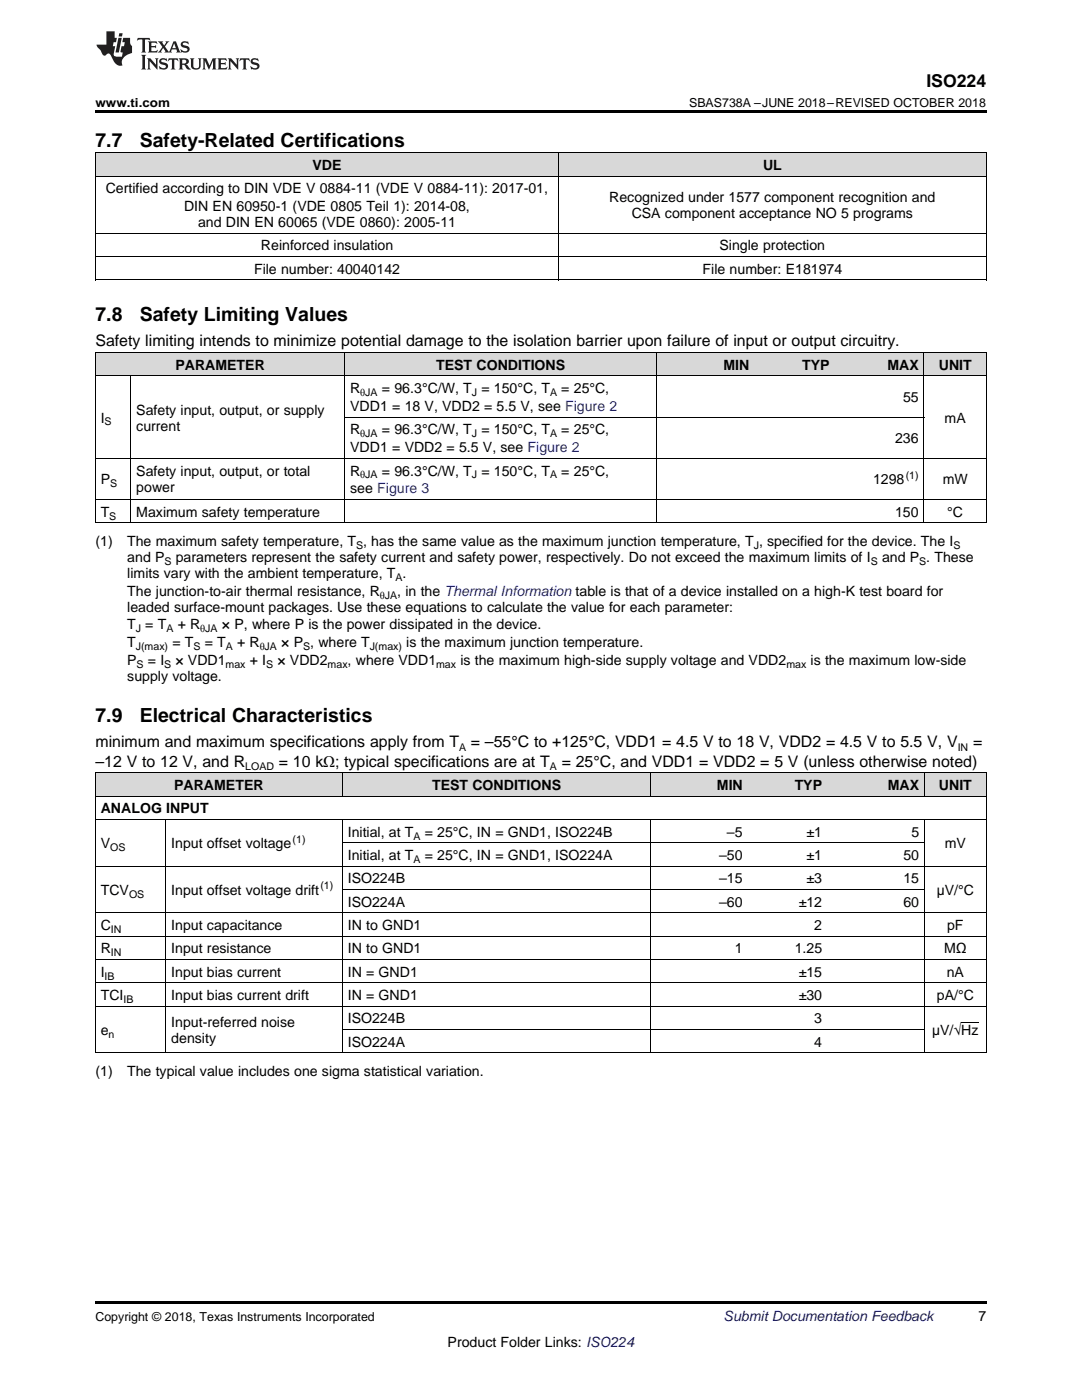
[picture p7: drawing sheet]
<svg xmlns="http://www.w3.org/2000/svg" width="216mm" height="279mm" viewBox="0 0 216 279" stroke-linecap="round" stroke-linejoin="round" font-family="sans-serif">
<defs><g id="words">
<g font-size="3.9">
<text x="19" y="29.3">7.7</text>
<text x="27.9" y="29.3">Safety-Related Certifications</text>
<text x="19" y="64">7.8</text>
<text x="27.9" y="64">Safety Limiting Values</text>
<text x="19" y="144">7.9</text>
<text x="27.9" y="144">Electrical Characteristics</text>
</g>
<text font-size="3.5" x="184.9" y="17.3">ISO224</text>
<g font-size="3.2">
<text x="19" y="69.1">Safety limiting intends to minimize potential damage to the isolation barrier upon failure of input or output circuitry.</text>
<text x="19" y="149.2">minimum and maximum specifications apply from T</text>
<text x="94" y="149.2">= –55°C to +125°C, VDD1 = 4.5 V to 18 V, VDD2 = 4.5 V to 5.5 V, V</text>
<text x="194.2" y="149.2">=</text>
<text x="19" y="153">–12 V to 12 V, and R</text>
<text x="55.6" y="153">= 10 kΩ; typical specifications are at T</text>
<text x="112.1" y="153">= 25°C, and VDD1 = VDD2 = 5 V (unless otherwise noted)</text>
</g>
<g font-size="2.8">
<text x="62.4" y="33.9">VDE</text>
<text x="152.3" y="33.9">UL</text>
<text x="21.1" y="38.6">Certified according to DIN VDE V 0884-11 (VDE V 0884-11): 2017-01,</text>
<text x="121.6" y="40.4">Recognized under 1577 component recognition and</text>
<text x="36.7" y="42.2">DIN EN 60950-1 (VDE 0805 Teil 1): 2014-08,</text>
<text x="39.5" y="45.3">and DIN EN 60065 (VDE 0860): 2005-11</text>
<text x="126" y="43.5">CSA component acceptance NO 5 programs</text>
<text x="52.1" y="50">Reinforced insulation</text>
<text x="143.6" y="50">Single protection</text>
<text x="50.7" y="54.6">File number: 40040142</text>
<text x="140.2" y="54.6">File number: E181974</text>
<text x="35" y="73.8">PARAMETER</text>
<text x="87" y="73.8">TEST CONDITIONS</text>
<text x="144.4" y="73.8">MIN</text>
<text x="160.1" y="73.8">TYP</text>
<text x="177.1" y="73.8">MAX</text>
<text x="187.3" y="73.8">UNIT</text>
<text x="27.2" y="82.8">Safety input, output, or supply</text>
<text x="69.9" y="78.5">R</text>
<text x="69.9" y="82">VDD1 = 18 V, VDD2 = 5.5 V, see Figure 2</text>
<text x="76.2" y="78.5">= 96.3°C/W, T = 150°C, T</text>
<text x="112" y="78.5">= 25°C,</text>
<text x="180.2" y="80.2">55</text>
<text x="20.1" y="84.3">I</text>
<text x="27.2" y="85.9">current</text>
<text x="69.9" y="86.7">R</text>
<text x="76.2" y="86.7">= 96.3°C/W, T = 150°C, T</text>
<text x="112" y="86.7">= 25°C,</text>
<text x="178.6" y="88.4">236</text>
<text x="188.5" y="84.3">mA</text>
<text x="27.2" y="95.1">Safety input, output, or total</text>
<text x="69.9" y="90.2">VDD1 = VDD2 = 5.5 V, see Figure 2</text>
<text x="69.9" y="94.9">R</text>
<text x="76.2" y="94.9">= 96.3°C/W, T = 150°C, T</text>
<text x="112" y="94.9">= 25°C,</text>
<text x="20.1" y="96.7">P</text>
<text x="27.2" y="98.2">power</text>
<text x="69.9" y="98.5">see Figure 3</text>
<text x="174.2" y="96.7">1298</text>
<text x="188.1" y="96.7">mW</text>
<text x="20.1" y="103.1">T</text>
<text x="27.2" y="103.1">Maximum safety temperature</text>
<text x="178.6" y="103.1">150</text>
<text x="189" y="103.1">°C</text>
<text x="19" y="109">(1)</text>
<text x="25.4" y="109">The maximum safety temperature, T , has the same value as the maximum junction temperature, T , specified for the device. The I</text>
<text x="25.4" y="112.1">and P</text>
<text x="35.1" y="112.1">parameters represent the safety current and safety power, respectively. Do not exceed the maximum limits of I</text>
<text x="176" y="112.1">and P . These</text>
<text x="25.4" y="115.3">limits vary with the ambient temperature, T .</text>
<text x="25.4" y="118.9">The junction-to-air thermal resistance, R</text>
<text x="79.3" y="118.9">, in the Thermal Information table is that of a device installed on a high-K test board for</text>
<text x="25.4" y="122.1">leaded surface-mount packages. Use these equations to calculate the value for each parameter:</text>
<text x="25.4" y="125.6">T = T</text>
<text x="35.5" y="125.6">+ R</text>
<text x="44.3" y="125.6">× P, where P is the power dissipated in the device.</text>
<text x="25.4" y="129.2">T</text>
<text x="34.4" y="129.2">= T</text>
<text x="40.9" y="129.2">= T</text>
<text x="47.3" y="129.2">+ R</text>
<text x="56.1" y="129.2">× P , where T</text>
<text x="81.1" y="129.2">is the maximum junction temperature.</text>
<text x="25.4" y="132.8">P</text>
<text x="25.4" y="135.9">supply voltage.</text>
<text x="29.5" y="132.8">= I</text>
<text x="35" y="132.8">× VDD1</text>
<text x="49.8" y="132.8">+ I</text>
<text x="55.4" y="132.8">× VDD2</text>
<text x="69.4" y="132.8">, where VDD1</text>
<text x="91.9" y="132.8">is the maximum high-side supply voltage and VDD2</text>
<text x="161.7" y="132.8">is the maximum low-side</text>
<text x="34.7" y="157.7">PARAMETER</text>
<text x="86.2" y="157.7">TEST CONDITIONS</text>
<text x="143.1" y="157.7">MIN</text>
<text x="158.6" y="157.7">TYP</text>
<text x="177.2" y="157.7">MAX</text>
<text x="187.4" y="157.7">UNIT</text>
<text x="20.1" y="162.3">ANALOG INPUT</text>
<text x="69.4" y="167">Initial, at T</text>
<text x="84.8" y="167">= 25°C, IN = GND1, ISO224B</text>
<text x="145.1" y="167">–5</text>
<text x="160.9" y="167">±1</text>
<text x="181.9" y="167">5</text>
<text x="20.1" y="169.3">V</text>
<text x="34.2" y="169.3">Input offset voltage</text>
<text x="69.4" y="171.7">Initial, at T</text>
<text x="84.8" y="171.7">= 25°C, IN = GND1, ISO224A</text>
<text x="143.5" y="171.7">–50</text>
<text x="160.9" y="171.7">±1</text>
<text x="180.3" y="171.7">50</text>
<text x="188.5" y="169.3">mV</text>
<text x="20.1" y="178.6">TCV</text>
<text x="34.2" y="178.6">Input offset voltage drift</text>
<text x="69.4" y="176.3">ISO224B</text>
<text x="143.5" y="176.3">–15</text>
<text x="160.9" y="176.3">±3</text>
<text x="180.3" y="176.3">15</text>
<text x="186.9" y="178.6">µV/°C</text>
<text x="20.1" y="185.6">C</text>
<text x="34.2" y="185.6">Input capacitance</text>
<text x="69.4" y="181">ISO224A</text>
<text x="69.4" y="185.6">IN to GND1</text>
<text x="143.5" y="181">–60</text>
<text x="159.4" y="181">±12</text>
<text x="162.5" y="185.6">2</text>
<text x="180.3" y="181">60</text>
<text x="189" y="185.6">pF</text>
<text x="20.1" y="190.3">R</text>
<text x="34.2" y="190.3">Input resistance</text>
<text x="69.4" y="190.3">IN to GND1</text>
<text x="146.6" y="190.3">1</text>
<text x="158.6" y="190.3">1.25</text>
<text x="188.4" y="190.3">MΩ</text>
<text x="20.1" y="194.9">I</text>
<text x="34.2" y="194.9">Input bias current</text>
<text x="69.4" y="194.9">IN = GND1</text>
<text x="159.4" y="194.9">±15</text>
<text x="188.9" y="194.9">nA</text>
<text x="20.1" y="199.6">TCI</text>
<text x="34.2" y="199.6">Input bias current drift</text>
<text x="69.4" y="199.6">IN = GND1</text>
<text x="159.4" y="199.6">±30</text>
<text x="186.9" y="199.6">pA/°C</text>
<text x="20.1" y="206.6">e</text>
<text x="34.2" y="205">Input-referred noise</text>
<text x="34.2" y="208.2">density</text>
<text x="69.4" y="204.3">ISO224B</text>
<text x="69.4" y="208.9">ISO224A</text>
<text x="162.5" y="204.3">3</text>
<text x="162.5" y="208.9">4</text>
<text x="186" y="206.6">µV/√Hz</text>
<text x="19" y="214.8">(1)</text>
<text x="25.4" y="214.8">The typical value includes one sigma statistical variation.</text>
<text x="195.3" y="263.6">7</text>
<text x="89.3" y="268.9">Product Folder Links: ISO224</text>
</g>
<text font-size="2.8" fill="#0000c8" x="144.4" y="263.6">Submit Documentation Feedback</text>
<g font-size="2.5">
<text x="19" y="21.4">www.ti.com</text>
<text x="137.5" y="21.4">SBAS738A –JUNE 2018–REVISED OCTOBER 2018</text>
<text x="19" y="263.6">Copyright © 2018, Texas Instruments Incorporated</text>
</g>
<g font-size="2.1">
<text x="71.9" y="79">θJA</text>
<text x="94.2" y="79">J</text>
<text x="109.7" y="79">A</text>
<text x="20.9" y="84.9">S</text>
<text x="71.9" y="87.2">θJA</text>
<text x="94.2" y="87.2">J</text>
<text x="109.7" y="87.2">A</text>
<text x="71.9" y="95.5">θJA</text>
<text x="94.2" y="95.5">J</text>
<text x="109.7" y="95.5">A</text>
<text x="180.7" y="95.5">(1)</text>
<text x="22" y="97.2">S</text>
<text x="21.8" y="103.7">S</text>
<text x="32.8" y="112.7">S</text>
<text x="71.1" y="109.5">S</text>
<text x="150.4" y="109.5">J</text>
<text x="173.7" y="112.7">S</text>
<text x="183.4" y="112.7">S</text>
<text x="190.3" y="109.5">S</text>
<text x="75.8" y="119.5">θJA</text>
<text x="78.9" y="115.9">A</text>
<text x="27.1" y="126.2">J</text>
<text x="27.1" y="129.8">J(max)</text>
<text x="33.2" y="126.2">A</text>
<text x="38.6" y="129.8">S</text>
<text x="40" y="126.2">θJA</text>
<text x="45" y="129.8">A</text>
<text x="51.8" y="129.8">θJA</text>
<text x="60.5" y="129.8">S</text>
<text x="73.8" y="129.8">J(max)</text>
<text x="27.3" y="133.3">S</text>
<text x="32.8" y="133.3">S</text>
<text x="45" y="133.3">max</text>
<text x="53.1" y="133.3">S</text>
<text x="65.4" y="133.3">max</text>
<text x="87" y="133.3">max</text>
<text x="156.9" y="133.3">max</text>
<text x="91.6" y="149.8">A</text>
<text x="191.1" y="149.8">IN</text>
<text x="48.9" y="153.7">LOAD</text>
<text x="109.7" y="153.7">A</text>
<text x="82.5" y="167.6">A</text>
<text x="22" y="169.9">OS</text>
<text x="58.4" y="168.2">(1)</text>
<text x="82.5" y="172.2">A</text>
<text x="25.8" y="179.2">OS</text>
<text x="63.9" y="177.5">(1)</text>
<text x="22.1" y="186.2">IN</text>
<text x="22.1" y="190.9">IN</text>
<text x="20.9" y="195.5">IB</text>
<text x="24.6" y="200.2">IB</text>
<text x="21.7" y="207.2">n</text>
</g>
</g></defs>
<g fill="#d8d8d8">
<path d="M19 154.3h14.1v4.7h-14.1z"/>
<path d="M33.1 154.3h35.2v4.7h-35.2z"/>
<path d="M68.3 154.3h61.6v4.7h-61.6z"/>
<path d="M129.9 154.3h19.4v4.7h-19.4z"/>
<path d="M149.3 154.3h15.8v4.7h-15.8z"/>
<path d="M165.1 154.3h19.4v4.7h-19.4z"/>
<path d="M184.5 154.3h12.3v4.7h-12.3z"/>
<path d="M19 70.4h7.1v4.7h-7.1z"/>
<path d="M26.1 70.4h42.7v4.7h-42.7z"/>
<path d="M68.8 70.4h62.3v4.7h-62.3z"/>
<path d="M131.1 70.4h19.5v4.7h-19.5z"/>
<path d="M150.6 70.4h16v4.7h-16z"/>
<path d="M166.6 70.4h17.8v4.7h-17.8z"/>
<path d="M184.4 70.4h12.4v4.7h-12.4z"/>
<path d="M19 30.6h40.9v4.6h-40.9z"/>
<path d="M59.9 30.6h32v4.6h-32z"/>
<path d="M91.9 30.6h19.6v4.6h-19.6z"/>
<path d="M111.5 30.6h51.6v4.6h-51.6z"/>
<path d="M163.1 30.6h33.7v4.6h-33.7z"/>
</g>
<path d="M19 22h177.8v.5h-177.8zM19 259.7h177.8v.5h-177.8z" fill="#000"/>
<g fill="none" stroke="#000" stroke-width=".2">
<path d="M19 35.2h177.8M19 30.5h177.8M19.1 30.5v25.4M111.4 30.5v25.4M196.8 30.5v25.4M19 55.9h177.8M19 51.2h177.8M19 46.5h177.8M19 75h177.8M19 70.4h177.8M19.1 70.4v34M26.1 75v29.4"/>
<path d="M68.8 70.4v34M131 70.4v34M184.3 70.4v34M196.8 70.4v34M19 99.7h177.8M19 91.5h177.8M68.8 83.2h115.6M19 104.3h177.8M19 158.9h177.8M19 154.3h177.8M19.1 154.3v55.9M68.3 154.3v4.7"/>
<path d="M129.9 154.3v4.7M184.4 154.3v4.7M196.8 154.3v55.9M19 172.9h177.8M19 163.6h177.8M33.1 163.6v46.6M68.3 163.6v46.6M68.3 177.5h116.2M68.3 168.2h116.2M129.9 163.6v46.6M184.4 163.6v46.6M19 196.2h177.8"/>
<path d="M19 191.5h177.8M19 186.8h177.8M19 182.2h177.8M19 210.1h177.8M19 200.8h177.8M68.3 205.5h116.2"/>
</g>
<g fill="#231f20">
<path d="M27.5 7.6l-.1 .5 .4-.2h.6v.1v2.1l-.2 .4h1l-.3-.4v-2.1l.1-.1h.5l.5 .2-.2-.5zM29.5 8.3l.2 .3v1.5l-.2 .4h1.8l.2-.6a1.04 1.04 0 0 1-1.3 .2v-.7h.6l.3 .2v-.6l-.3 .2h-.6v-.6l.8-.1 .4 .3-.2-.5zM31.5 8.3l.9 1.1-.9 1.1h.8l-.2-.2 .5-.7 .4 .7-.2 .2h1.5l-.1-.2 .1-.4h.9l.1 .4-.2 .2h1l-.3-.3-.7-1.9h-.5l-.9 2-.8-1 .9-1h-.8l.1 .3-.3 .5-.4-.6 .2-.2zM34.7 8.6l.4 1h-.7zM36.3 8.4a.63 .63 0 0 0-.2 .7 .63 .63 0 0 0 .6 .4l.6 .2 .1 .2a.75 .75 0 0 1-.7 .4 .75 .75 0 0 1-.6-.5l.1 .7 .1-.1a1.11 1.11 0 0 0 1.5-.6 1.13 1.13 0 0 0-1.2-.8l-.1-.4a1.04 1.04 0 0 1 1.2 .2l-.2-.5-.1 .1-.5-.2zM28.2 10.9l.2 .4v2.2l-.2 .4h1l-.3-.4v-2.2l.3-.4zM29.3 11.6l.3 .4v1.5l-.3 .4h.8l-.2-.4v-1.3l1.5 1.7v-1.9l.2-.4h-.7l.2 .4v.9l-1.1-1.3zM32 11.8a.62 .62 0 0 0-.2 .7 .62 .62 0 0 0 .6 .4l.6 .1 .1 .3a.76 .76 0 0 1-.7 .3 .76 .76 0 0 1-.6-.4l.1 .7 .1-.1a1.11 1.11 0 0 0 1.5-.6 1.13 1.13 0 0 0-1.2-.8l-.1-.4a1.04 1.04 0 0 1 1.2 .2l-.2-.6-.1 .1-.5-.1zM33.7 11.6l-.2 .6a.61 .61 0 0 1 .8-.3v1.6l-.2 .4h.9l-.2-.4v-1.6a.63 .63 0 0 1 .8 .3l-.2-.6zM35.6 11.6l.3 .4v1.5l-.3 .4h1l-.2-.2v-.8l.5 .2a.76 .76 0 0 0 1.2 .7l-1-1a.58 .58 0 0 0 .6-.5 .58 .58 0 0 0-.5-.6zM36.4 11.9h.1a.45 .45 0 0 1 .5 .1 .45 .45 0 0 1 .1 .5l-.7 .2zM37.9 11.6l.2 .2a2.17 2.17 0 0 0 .3 1.9 .99 .99 0 0 0 1.6-.6v-1.1l.2-.4h-.7l.2 .2a1.92 1.92 0 0 1-.2 1.8 .6 .6 0 0 1-.9-.5v-1.1l.2-.4zM40.4 11.6l.2 .4v1.5l-.2 .4h.7l-.2-.4v-1.4l.8 1.8 .8-1.8v1.4l-.2 .4h.9l-.2-.4v-1.5l.2-.4h-.8l-.6 1.5-.6-1.5zM43.4 11.6l.2 .4v1.5l-.2 .4h1.8l.2-.6a1.04 1.04 0 0 1-1.3 .1v-.6h.5l.4 .2v-.6l-.4 .2h-.5v-.7h.8l.3 .3-.1-.6zM45.5 11.6l.2 .4v1.5l-.2 .4h.7l-.2-.4v-1.3l1.5 1.7v-1.9l.2-.4h-.7l.2 .4v.9l-1.1-1.3zM47.9 11.6l-.1 .6a.61 .61 0 0 1 .8-.3v1.6l-.3 .4h1l-.3-.4 .1-1.6a.63 .63 0 0 1 .7 .3l-.1-.6zM50.2 11.8a.62 .62 0 0 0-.2 .7 .62 .62 0 0 0 .6 .4l.6 .1 .2 .3a.76 .76 0 0 1-.8 .3 .76 .76 0 0 1-.6-.4l.1 .7 .2-.1a1.11 1.11 0 0 0 1.5-.6 1.13 1.13 0 0 0-1.3-.8l-.1-.4a1.04 1.04 0 0 1 1.2 .2l-.1-.6-.2 .1-.5-.1z"/>
<path d="M21.2 6.3v2.6h-1.9l.1 .4 .7 .9a.91 .91 0 0 0 1 .8 .56 .56 0 0 1 .5-.3 .56 .56 0 0 1 .5 .3l.4 .8a1.53 1.53 0 0 0 1.9 1.2 1.54 1.54 0 0 1 1-2.1l.9-.3v-1.4a1.52 1.52 0 0 1-.3-1.6h-1.4l-.2 .8h.5l-.2 .8h-.4l-.2 1v.2l.4 .1-.2 .8a1.93 1.93 0 0 1-1.6-.3l.3-1.8h-.5l.2-.8h.4l.2-.8h-.4v-1.3zM23.6 7.6l-.6 2.9h.7l.6-2.9zM23.8 6.6l-.1 .7h.6l.2-.7z"/>
</g>
<path d="M191.8 204.1h3.4" fill="none" stroke="#000" stroke-width=".2"/>
<use href="#words"/>
</svg>
